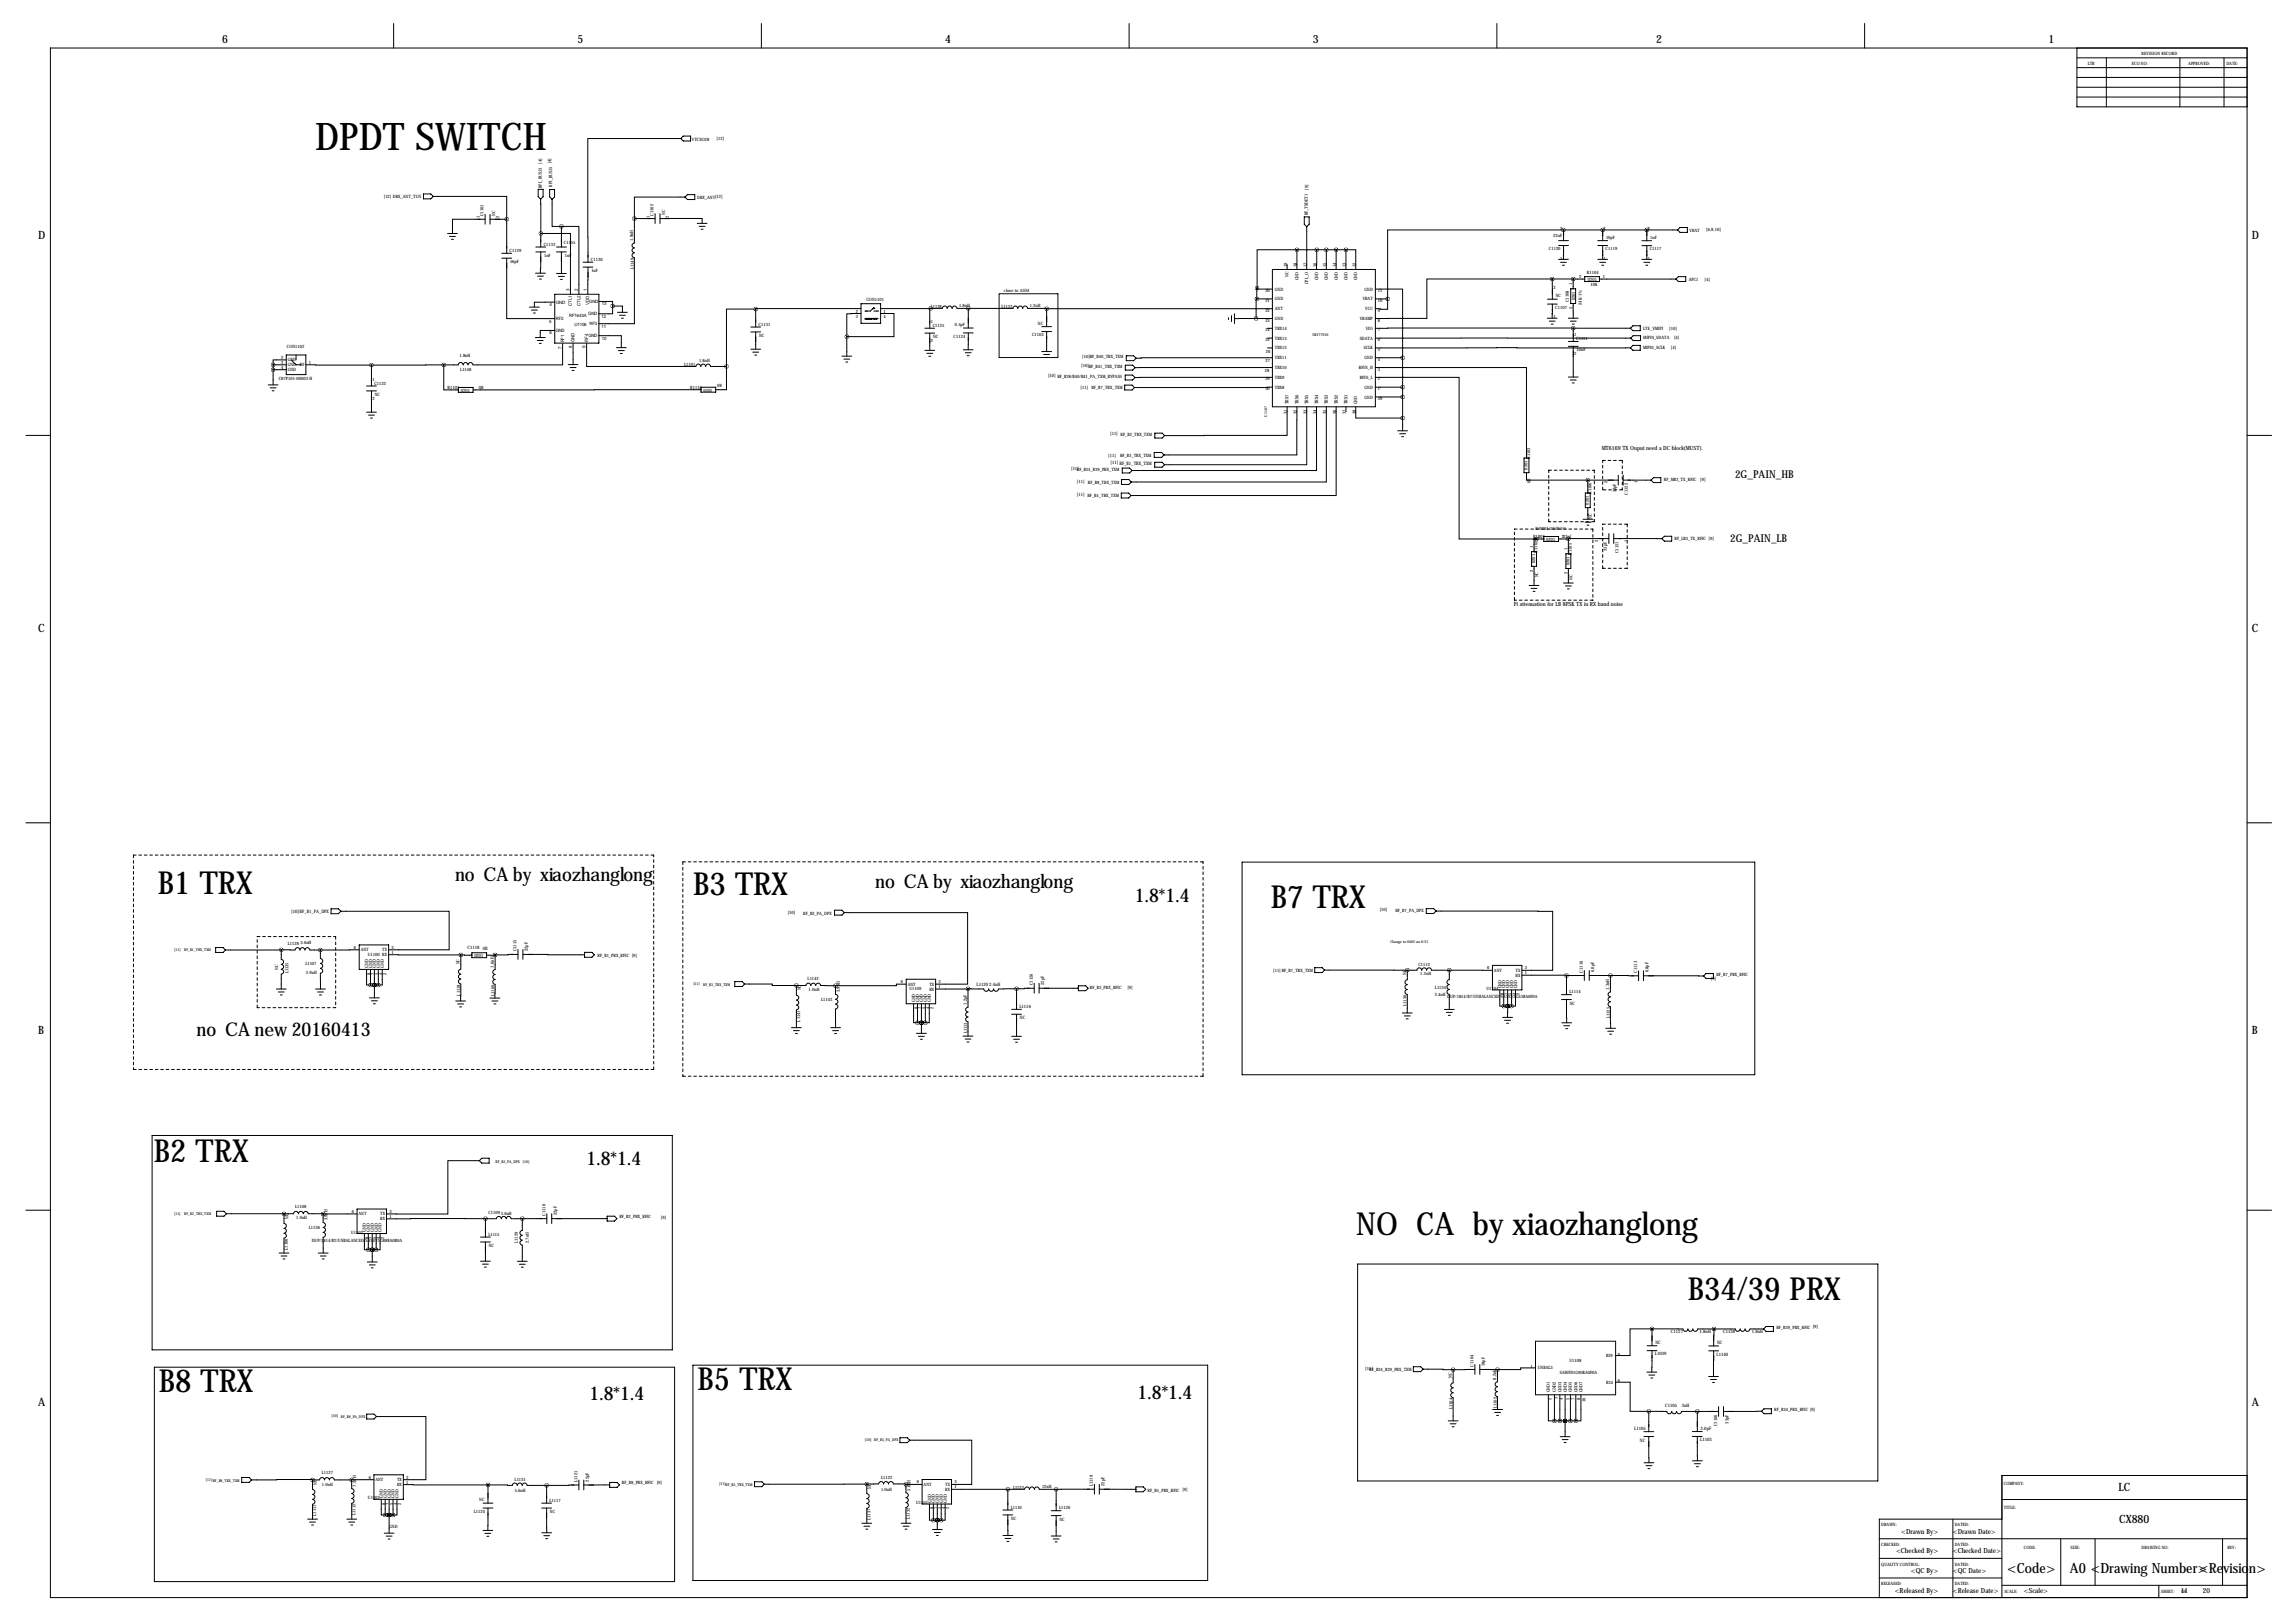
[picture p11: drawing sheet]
<svg xmlns="http://www.w3.org/2000/svg" width="1189mm" height="841mm" viewBox="0 0 1189 841" stroke-linecap="round" stroke-linejoin="round" font-family="sans-serif">
<defs><g id="words">
<text font-size="19.7" x="163" y="78">DPDT SWITCH</text>
<g font-size="16.5">
<text x="82" y="463">B1 TRX</text>
<text x="359" y="464">B3 TRX</text>
<text x="658" y="471">B7 TRX</text>
<text x="80" y="602">B2 TRX</text>
<text x="703" y="640">NO CA by xiaozhanglong</text>
<text x="874" y="673">B34/39 PRX</text>
<text x="361" y="720">B5 TRX</text>
<text x="82" y="721">B8 TRX</text>
</g>
<g font-size="9.9">
<text x="236" y="456">no CA by xiaozhanglong</text>
<text x="453" y="460">no CA by xiaozhanglong</text>
<text x="588" y="467">1.8*1.4</text>
<text x="102" y="536">no CA new 20160413</text>
<text x="304" y="604">1.8*1.4</text>
<text x="305" y="725">1.8*1.4</text>
<text x="589" y="725">1.8*1.4</text>
</g>
<g font-size="7.3">
<text x="1040" y="815">&lt;Code&gt;</text>
<text x="1072" y="815">A0 &lt;Drawing Number&gt;</text>
<text x="1139" y="815">&lt;Revision&gt;</text>
</g>
<g font-size="5.9">
<text x="115" y="22">6</text>
<text x="299" y="22">5</text>
<text x="490" y="22">4</text>
<text x="680" y="22">3</text>
<text x="858" y="22">2</text>
<text x="1061" y="22">1</text>
<text x="20" y="124">D</text>
<text x="1167" y="124">D</text>
<text x="20" y="327">C</text>
<text x="1167" y="327">C</text>
<text x="20" y="535">B</text>
<text x="1167" y="535">B</text>
<text x="20" y="728">A</text>
<text x="1167" y="728">A</text>
<text x="1097" y="772">LC</text>
<text x="1098" y="789">CX880</text>
</g>
<g font-size="5.6">
<text x="899" y="247">2G_PAIN_HB</text>
<text x="896" y="281">2G_PAIN_LB</text>
</g>
<g font-size="3.6">
<text x="985" y="794">&lt;Drawn By&gt;</text>
<text x="1012" y="794">&lt;Drawn Date&gt;</text>
<text x="982" y="805">&lt;Checked By&gt;</text>
<text x="1012" y="805">&lt;Checked Date&gt;</text>
<text x="990" y="815">&lt;QC By&gt;</text>
<text x="1012" y="815">&lt;QC Date&gt;</text>
<text x="982" y="825">&lt;Released By&gt;</text>
<text x="1012" y="825">&lt;Release Date&gt;</text>
<text x="1048" y="825">&lt;Scale&gt;</text>
<text x="1130" y="825">11</text>
<text x="1141" y="825">20</text>
</g>
<g font-size="3">
<text x="830" y="233">MT6169 TX Ouput need a DC block(MUST).</text>
<text x="784" y="314">Pi attenuation for LB 8PSK TX in RX band noise</text>
</g>
<g font-size="2.4">
<text x="575" y="240">[11] RF_B1_TRX_TXM</text>
<text x="151" y="473">[10]RF_B1_PA_DPX</text>
<text x="242" y="492">C1118</text>
<text x="250" y="492">0R</text>
<text x="506" y="511">L11202.4nH</text>
<text x="528" y="522">L1116</text>
<text x="528" y="528">NC</text>
<text x="866" y="690">C1127</text>
<text x="880" y="691">1.8nH</text>
<text x="893" y="690">C1128</text>
<text x="908" y="691">1.8nH</text>
<text x="858" y="696">NC</text>
<text x="889" y="696">NC</text>
<text x="857" y="702">L1039</text>
<text x="889" y="702">L1140</text>
<text x="863" y="729">C1105</text>
<text x="871" y="729">3nH</text>
<text x="847" y="741">L1105</text>
<text x="881" y="740">3.0pF</text>
<text x="850" y="747">NC</text>
<text x="881" y="746">L1103</text>
</g>
<g font-size="2.3">
<text x="1109" y="29">REVISION RECORD</text>
<text x="1081" y="34">LTR</text>
<text x="1104" y="34">ECO NO:</text>
<text x="1134" y="34">APPROVED:</text>
<text x="1153" y="34">DATE:</text>
<text x="358" y="73">VTCXO28</text>
<text x="371" y="73">[12]</text>
<text x="281" y="85" transform="rotate(-90 281 85)">[4]</text>
<text x="281" y="97" transform="rotate(-90 281 97)">BPI_BUS13</text>
<text x="286" y="97" transform="rotate(-90 286 97)">BPI_BUS15 [4]</text>
<text x="678" y="98" transform="rotate(-90 678 98)">[9]</text>
<text x="199" y="103">[12] DRX_ANT_TUN</text>
<text x="361" y="103">DRX_ANT[12]</text>
<text x="249" y="113" transform="rotate(-90 249 113)">1</text>
<text x="251" y="112" transform="rotate(-90 251 112)">C1101</text>
<text x="256" y="112" transform="rotate(-90 256 112)">NC</text>
<text x="259" y="113" transform="rotate(-90 259 113)">2</text>
<text x="337" y="113" transform="rotate(-90 337 113)">1</text>
<text x="339" y="112" transform="rotate(-90 339 112)">C1102</text>
<text x="345" y="111" transform="rotate(-90 345 111)">NC</text>
<text x="347" y="113" transform="rotate(-90 347 113)">2</text>
<text x="678" y="112" transform="rotate(-90 678 112)">RF_TXDET1</text>
<text x="808" y="119">2</text>
<text x="831" y="119">2</text>
<text x="854" y="119">2</text>
<text x="884" y="120">[6,8,10]</text>
<text x="328" y="125" transform="rotate(-90 328 125)">1.8nH</text>
<text x="805" y="123">22uF</text>
<text x="832" y="124">10pF</text>
<text x="855" y="124">1nF</text>
<text x="875" y="120">VBAT</text>
<text x="264" y="130">C1129</text>
<text x="282" y="127">C1133</text>
<text x="292" y="126">C1155</text>
<text x="802" y="130">C1120</text>
<text x="832" y="130">C1119</text>
<text x="855" y="130">C1117</text>
<text x="264" y="136">56pF</text>
<text x="282" y="133">1nF</text>
<text x="293" y="133">1nF</text>
<text x="306" y="135">C1130</text>
<text x="808" y="135">1</text>
<text x="831" y="135">1</text>
<text x="854" y="135">1</text>
<text x="306" y="141">1nF</text>
<text x="328" y="139" transform="rotate(-90 328 139)">L1149</text>
<text x="667" y="138" transform="rotate(-90 667 138)">19</text>
<text x="668" y="144" transform="rotate(-90 668 144)">NC</text>
<text x="672" y="138" transform="rotate(-90 672 138)">18</text>
<text x="677" y="138" transform="rotate(-90 677 138)">17</text>
<text x="682" y="138" transform="rotate(-90 682 138)">16</text>
<text x="687" y="138" transform="rotate(-90 687 138)">15</text>
<text x="692" y="138" transform="rotate(-90 692 138)">14</text>
<text x="697" y="138" transform="rotate(-90 697 138)">13</text>
<text x="702" y="138" transform="rotate(-90 702 138)">12</text>
<text x="822" y="142">R1104</text>
<text x="673" y="145" transform="rotate(-90 673 145)">GND</text>
<text x="678" y="147" transform="rotate(-90 678 147)">CPL_O</text>
<text x="683" y="145" transform="rotate(-90 683 145)">GND</text>
<text x="688" y="145" transform="rotate(-90 688 145)">GND</text>
<text x="693" y="145" transform="rotate(-90 693 145)">GND</text>
<text x="698" y="145" transform="rotate(-90 698 145)">GND</text>
<text x="703" y="145" transform="rotate(-90 703 145)">GND</text>
<text x="805" y="149">2</text>
<text x="815" y="148" transform="rotate(-90 815 148)">1</text>
<text x="818" y="144">2</text>
<text x="823" y="146">0201</text>
<text x="824" y="148">10K</text>
<text x="830" y="144">1</text>
<text x="875" y="145">APC1</text>
<text x="883" y="145">[4]</text>
<text x="295" y="151" transform="rotate(-90 295 151)">3</text>
<text x="299" y="151" transform="rotate(-90 299 151)">2</text>
<text x="304" y="151" transform="rotate(-90 304 151)">1</text>
<text x="520" y="151">close to ASM</text>
<text x="655" y="151">20</text>
<text x="660" y="156">GND</text>
<text x="660" y="151">GND</text>
<text x="706" y="156">VBAT</text>
<text x="707" y="151">GND</text>
<text x="714" y="151">11</text>
<text x="806" y="154">NC</text>
<text x="816" y="156" transform="rotate(-90 816 156)">0201</text>
<text x="285" y="159">4</text>
<text x="288" y="157">GND</text>
<text x="296" y="158" transform="rotate(-90 296 158)">CTL1</text>
<text x="301" y="158" transform="rotate(-90 301 158)">CTL2</text>
<text x="305" y="158" transform="rotate(-90 305 158)">VDD</text>
<text x="305" y="157">GND</text>
<text x="312" y="158">13</text>
<text x="443" y="162">2</text>
<text x="449" y="156">CON1101</text>
<text x="458" y="162">1</text>
<text x="482" y="159">L1138</text>
<text x="497" y="159">1.8nH</text>
<text x="519" y="159">L1133</text>
<text x="533" y="159">1.2nH</text>
<text x="655" y="162">22</text>
<text x="655" y="156">21</text>
<text x="660" y="161">ANT</text>
<text x="707" y="161">VCC</text>
<text x="714" y="162">9</text>
<text x="714" y="156">10</text>
<text x="806" y="160">C1107</text>
<text x="813" y="156" transform="rotate(-90 813 156)">C1108</text>
<text x="815" y="160" transform="rotate(-90 815 160)">2</text>
<text x="819" y="158" transform="rotate(-90 819 158)">24K/1%</text>
<text x="285" y="167">5</text>
<text x="288" y="166">RF2</text>
<text x="295" y="164">RF1643A</text>
<text x="305" y="163">GND</text>
<text x="312" y="165">12</text>
<text x="443" y="165">3</text>
<text x="458" y="165">4</text>
<text x="482" y="167">1</text>
<text x="655" y="167">23</text>
<text x="660" y="166">GND</text>
<text x="704" y="166">VRAMP</text>
<text x="714" y="167">8</text>
<text x="805" y="165">1</text>
<text x="285" y="173">6</text>
<text x="288" y="172">GND</text>
<text x="298" y="169">U1106 RF3</text>
<text x="312" y="170">11</text>
<text x="393" y="169">C1131</text>
<text x="483" y="169">C1125</text>
<text x="495" y="169">0.5pF</text>
<text x="538" y="168">NC</text>
<text x="655" y="172">24</text>
<text x="660" y="171">TRX14</text>
<text x="708" y="171">VIO</text>
<text x="714" y="172">7</text>
<text x="851" y="171">LTE_VMIPI</text>
<text x="865" y="171">[10]</text>
<text x="292" y="177" transform="rotate(-90 292 177)">RF1</text>
<text x="298" y="177" transform="rotate(-90 298 177)">GND</text>
<text x="305" y="177" transform="rotate(-90 305 177)">RF4</text>
<text x="305" y="175">GND</text>
<text x="312" y="176">10</text>
<text x="393" y="175">NC</text>
<text x="482" y="177">2</text>
<text x="483" y="175">NC</text>
<text x="494" y="175">C1124</text>
<text x="535" y="174">C1103</text>
<text x="655" y="177">25</text>
<text x="660" y="176">TRX13</text>
<text x="704" y="176">SDATA</text>
<text x="714" y="177">6</text>
<text x="815" y="174">1</text>
<text x="817" y="176">C1111</text>
<text x="851" y="176">MIPI0_SDATA</text>
<text x="867" y="176">[4]</text>
<text x="146" y="186">2</text>
<text x="149" y="180">CON1102</text>
<text x="238" y="185">1.8nH</text>
<text x="291" y="181" transform="rotate(-90 291 181)">7</text>
<text x="296" y="180" transform="rotate(-90 296 180)">8</text>
<text x="303" y="180" transform="rotate(-90 303 180)">9</text>
<text x="561" y="185">[10]RF_B40_TRX_TXM</text>
<text x="656" y="183">26</text>
<text x="660" y="181">TRX12</text>
<text x="706" y="181">SCLK</text>
<text x="714" y="182">5</text>
<text x="815" y="184">2</text>
<text x="817" y="182">10nF</text>
<text x="851" y="181">MIPI0_SCLK</text>
<text x="866" y="181">[4]</text>
<text x="146" y="188">3</text>
<text x="146" y="191">4</text>
<text x="149" y="187">GND</text>
<text x="149" y="190">GND</text>
<text x="155" y="190">RF</text>
<text x="160" y="188">1</text>
<text x="354" y="189">L1101</text>
<text x="362" y="187">1.8nH</text>
<text x="560" y="190">[10]RF_B41_TRX_TXM</text>
<text x="656" y="188">27</text>
<text x="660" y="191">TRX10</text>
<text x="660" y="186">TRX11</text>
<text x="704" y="191">RFIN_H</text>
<text x="707" y="186">GND</text>
<text x="714" y="192">3</text>
<text x="714" y="187">4</text>
<text x="144" y="197">C87P101-00003-H</text>
<text x="149" y="192">GND</text>
<text x="193" y="197">1</text>
<text x="238" y="192">L1148</text>
<text x="543" y="195">[10] RF_B38/B40/B41_PA_TXM_BYPASS</text>
<text x="655" y="193">28</text>
<text x="655" y="197">29</text>
<text x="660" y="196">TRX9</text>
<text x="704" y="196">RFIN_L</text>
<text x="714" y="197">2</text>
<text x="194" y="199">C1132</text>
<text x="232" y="202">R1101</text>
<text x="239" y="203">0201</text>
<text x="248" y="201">0R</text>
<text x="358" y="202">R1115</text>
<text x="364" y="203">0201</text>
<text x="372" y="200">0R</text>
<text x="560" y="201">[11]</text>
<text x="565" y="202">RF_B7_TRX_TXM</text>
<text x="655" y="202">30</text>
<text x="660" y="201">TRX8</text>
<text x="707" y="201">GND</text>
<text x="714" y="202">1</text>
<text x="193" y="207">2</text>
<text x="194" y="205">NC</text>
<text x="668" y="209" transform="rotate(-90 668 209)">TRX7</text>
<text x="673" y="209" transform="rotate(-90 673 209)">TRX6</text>
<text x="678" y="209" transform="rotate(-90 678 209)">TRX5</text>
<text x="683" y="209" transform="rotate(-90 683 209)">TRX4</text>
<text x="688" y="209" transform="rotate(-90 688 209)">TRX3</text>
<text x="693" y="209" transform="rotate(-90 693 209)">TRX2</text>
<text x="698" y="209" transform="rotate(-90 698 209)">TRX1</text>
<text x="703" y="209" transform="rotate(-90 703 209)">GND</text>
<text x="707" y="206">GND</text>
<text x="714" y="207">39</text>
<text x="667" y="214" transform="rotate(-90 667 214)">31</text>
<text x="672" y="214" transform="rotate(-90 672 214)">32</text>
<text x="677" y="214" transform="rotate(-90 677 214)">33</text>
<text x="682" y="214" transform="rotate(-90 682 214)">34</text>
<text x="687" y="214" transform="rotate(-90 687 214)">35</text>
<text x="692" y="214" transform="rotate(-90 692 214)">36</text>
<text x="697" y="214" transform="rotate(-90 697 214)">37</text>
<text x="702" y="214" transform="rotate(-90 702 214)">38</text>
<text x="575" y="225">[11] RF_B2_TRX_TXM</text>
<text x="574" y="237">[11]</text>
<text x="580" y="237">RF_B3_TRX_TXM</text>
<text x="793" y="238" transform="rotate(-90 793 238)">R1103</text>
<text x="555" y="244">[11]RF_B34_B39_PRX_TXM</text>
<text x="791" y="243" transform="rotate(-90 791 243)">0201</text>
<text x="558" y="250">[11]</text>
<text x="564" y="250">RF_B8_TRX_TXM</text>
<text x="793" y="250" transform="rotate(-90 793 250)">0R</text>
<text x="833" y="250" transform="rotate(-90 833 250)">2</text>
<text x="848" y="250" transform="rotate(-90 848 250)">1</text>
<text x="862" y="249">RF_MB3_TX_RFIC</text>
<text x="881" y="249">[9]</text>
<text x="558" y="257">[11] RF_B5_TRX_TXM</text>
<text x="824" y="256" transform="rotate(-90 824 256)">R1106</text>
<text x="837" y="255" transform="rotate(-90 837 255)">33pF</text>
<text x="843" y="256" transform="rotate(-90 843 256)">C1122</text>
<text x="823" y="261" transform="rotate(-90 823 261)">0201</text>
<text x="825" y="269" transform="rotate(-90 825 269)">NC</text>
<text x="795" y="275">R/0201/10/R/5%</text>
<text x="794" y="279">R1107</text>
<text x="801" y="280">0201</text>
<text x="809" y="279">233pf</text>
<text x="828" y="281" transform="rotate(-90 828 281)">2</text>
<text x="843" y="281" transform="rotate(-90 843 281)">1</text>
<text x="868" y="280">RF_LB3_TX_RFIC [9]</text>
<text x="794" y="284" transform="rotate(-90 794 284)">1</text>
<text x="797" y="286" transform="rotate(-90 797 286)">R1102</text>
<text x="812" y="285" transform="rotate(-90 812 285)">1</text>
<text x="814" y="287" transform="rotate(-90 814 287)">R1105</text>
<text x="832" y="285" transform="rotate(-90 832 285)">33pF</text>
<text x="838" y="287" transform="rotate(-90 838 287)">C1121</text>
<text x="795" y="292" transform="rotate(-90 795 292)">0201</text>
<text x="813" y="293" transform="rotate(-90 813 293)">0201</text>
<text x="794" y="296" transform="rotate(-90 794 296)">2</text>
<text x="797" y="299" transform="rotate(-90 797 299)">NC</text>
<text x="812" y="297" transform="rotate(-90 812 297)">2</text>
<text x="815" y="300" transform="rotate(-90 815 300)">NC</text>
<text x="408" y="473">[10]</text>
<text x="416" y="474">RF_B3_PA_DPX</text>
<text x="715" y="472">[10]</text>
<text x="723" y="472">RF_B7_PA_DPX</text>
<text x="149" y="489">L1128</text>
<text x="156" y="489">3.6nH</text>
<text x="183" y="491">6</text>
<text x="203" y="491">3</text>
<text x="187" y="493">ANT</text>
<text x="191" y="495">U1100 RX</text>
<text x="198" y="493">TX</text>
<text x="203" y="494">1</text>
<text x="246" y="496">0201</text>
<text x="268" y="493" transform="rotate(-90 268 493)">C1115</text>
<text x="273" y="493" transform="rotate(-90 273 493)">22pF</text>
<text x="310" y="496">RF_B1_PRX_RFIC [9]</text>
<text x="144" y="502" transform="rotate(-90 144 502)">NC</text>
<text x="158" y="500">L1107</text>
<text x="191" y="501" transform="rotate(-90 191 501)">GND</text>
<text x="193" y="501" transform="rotate(-90 193 501)">GND</text>
<text x="195" y="501" transform="rotate(-90 195 501)">GND</text>
<text x="197" y="501" transform="rotate(-90 197 501)">GND</text>
<text x="199" y="501" transform="rotate(-90 199 501)">GND</text>
<text x="238" y="500" transform="rotate(-90 238 500)">NC</text>
<text x="256" y="501" transform="rotate(-90 256 501)">1.6nH</text>
<text x="660" y="503">[11] RF_B7_TRX_TXM</text>
<text x="735" y="500">C1112</text>
<text x="770" y="502">6</text>
<text x="774" y="503">ANT</text>
<text x="785" y="503">TX</text>
<text x="790" y="502">3</text>
<text x="820" y="504" transform="rotate(-90 820 504)">C1116</text>
<text x="826" y="504" transform="rotate(-90 826 504)">6.0pF</text>
<text x="848" y="504" transform="rotate(-90 848 504)">C1113</text>
<text x="854" y="504" transform="rotate(-90 854 504)">6.8pF</text>
<text x="149" y="504" transform="rotate(-90 149 504)">L1135</text>
<text x="158" y="504">3.9nH</text>
<text x="192" y="505" transform="rotate(-90 192 505)">8</text>
<text x="194" y="505" transform="rotate(-90 194 505)">7</text>
<text x="196" y="505" transform="rotate(-90 196 505)">5</text>
<text x="198" y="505" transform="rotate(-90 198 505)">4</text>
<text x="200" y="505" transform="rotate(-90 200 505)">2</text>
<text x="418" y="507">L1142</text>
<text x="467" y="509">6</text>
<text x="486" y="509">3</text>
<text x="728" y="505" transform="rotate(-90 728 505)">NC</text>
<text x="736" y="505">1.2nH</text>
<text x="785" y="506">RX</text>
<text x="790" y="505">1</text>
<text x="886" y="508">[9]</text>
<text x="889" y="506">RF_B7_PRX_RFIC</text>
<text x="238" y="516" transform="rotate(-90 238 516)">L1118</text>
<text x="256" y="516" transform="rotate(-90 256 516)">L1109</text>
<text x="415" y="513" transform="rotate(-90 415 513)">NC</text>
<text x="419" y="513">1.0nH</text>
<text x="435" y="514" transform="rotate(-90 435 514)">3.9nH</text>
<text x="470" y="511">ANT</text>
<text x="471" y="513">U1109</text>
<text x="481" y="511">TX</text>
<text x="481" y="513">RX</text>
<text x="486" y="512">1</text>
<text x="535" y="510" transform="rotate(-90 535 510)">C1126</text>
<text x="541" y="510" transform="rotate(-90 541 510)">22pF</text>
<text x="565" y="512">RF_B3_PRX_RFIC</text>
<text x="584" y="512">[9]</text>
<text x="743" y="512">L1134</text>
<text x="770" y="513">U1104</text>
<text x="778" y="512" transform="rotate(-90 778 512)">GND</text>
<text x="779" y="515" transform="rotate(-90 779 515)">8</text>
<text x="780" y="512" transform="rotate(-90 780 512)">GND</text>
<text x="781" y="515" transform="rotate(-90 781 515)">7</text>
<text x="782" y="512" transform="rotate(-90 782 512)">GND</text>
<text x="783" y="515" transform="rotate(-90 783 515)">5</text>
<text x="784" y="512" transform="rotate(-90 784 512)">GND</text>
<text x="785" y="515" transform="rotate(-90 785 515)">4</text>
<text x="786" y="512" transform="rotate(-90 786 512)">GND</text>
<text x="787" y="515" transform="rotate(-90 787 515)">2</text>
<text x="813" y="514">L1114</text>
<text x="834" y="513" transform="rotate(-90 834 513)">1.3nH</text>
<text x="425" y="519">L1143</text>
<text x="474" y="519" transform="rotate(-90 474 519)">GND</text>
<text x="476" y="519" transform="rotate(-90 476 519)">GND</text>
<text x="478" y="519" transform="rotate(-90 478 519)">GND</text>
<text x="480" y="519" transform="rotate(-90 480 519)">GND</text>
<text x="482" y="519" transform="rotate(-90 482 519)">GND</text>
<text x="501" y="520" transform="rotate(-90 501 520)">1.2pF</text>
<text x="729" y="521" transform="rotate(-90 729 521)">L1130</text>
<text x="743" y="516">2.4nH</text>
<text x="750" y="517">DUP/1814/B7/UNBALANCED/SAYEY2G53BA0F0A</text>
<text x="813" y="520">NC</text>
<text x="475" y="523" transform="rotate(-90 475 523)">8</text>
<text x="477" y="523" transform="rotate(-90 477 523)">7</text>
<text x="479" y="523" transform="rotate(-90 479 523)">5</text>
<text x="481" y="523" transform="rotate(-90 481 523)">4</text>
<text x="484" y="523" transform="rotate(-90 484 523)">2</text>
<text x="834" y="527" transform="rotate(-90 834 527)">L1125</text>
<text x="415" y="529" transform="rotate(-90 415 529)">L1141</text>
<text x="501" y="535" transform="rotate(-90 501 535)">L1113</text>
<text x="153" y="626">L1108</text>
<text x="182" y="628">6</text>
<text x="186" y="630">ANT</text>
<text x="197" y="630">TX</text>
<text x="202" y="628">3</text>
<text x="253" y="629">C11093.6nH</text>
<text x="282" y="630" transform="rotate(-90 282 630)">C1110</text>
<text x="288" y="629" transform="rotate(-90 288 629)">22pF</text>
<text x="149" y="631" transform="rotate(-90 149 631)">NC</text>
<text x="153" y="631">1.0nH</text>
<text x="170" y="632" transform="rotate(-90 170 632)">3.9nH</text>
<text x="197" y="632">RX</text>
<text x="202" y="631">1</text>
<text x="321" y="631">RF_B2_PRX_RFIC</text>
<text x="342" y="631">[9]</text>
<text x="160" y="637">L1136</text>
<text x="182" y="639">U1102</text>
<text x="190" y="638" transform="rotate(-90 190 638)">GND</text>
<text x="191" y="642" transform="rotate(-90 191 642)">8</text>
<text x="192" y="638" transform="rotate(-90 192 638)">GND</text>
<text x="193" y="642" transform="rotate(-90 193 642)">7</text>
<text x="194" y="638" transform="rotate(-90 194 638)">GND</text>
<text x="195" y="642" transform="rotate(-90 195 642)">5</text>
<text x="196" y="638" transform="rotate(-90 196 638)">GND</text>
<text x="197" y="642" transform="rotate(-90 197 642)">4</text>
<text x="198" y="638" transform="rotate(-90 198 638)">GND</text>
<text x="199" y="642" transform="rotate(-90 199 642)">2</text>
<text x="253" y="640">L1115</text>
<text x="149" y="647" transform="rotate(-90 149 647)">L1106</text>
<text x="162" y="643">DUP/1814/B2/UNBALANCED/SAYEY1G88BA0B0A</text>
<text x="253" y="646">NC</text>
<text x="268" y="644" transform="rotate(-90 268 644)">L1129</text>
<text x="274" y="644" transform="rotate(-90 274 644)">2.7nH</text>
<text x="920" y="688">RF_B39_PRX_RFIC [9]</text>
<text x="763" y="708" transform="rotate(-90 763 708)">C1104</text>
<text x="769" y="708" transform="rotate(-90 769 708)">18pF</text>
<text x="813" y="706">U1108</text>
<text x="832" y="703">B39</text>
<text x="838" y="702">9</text>
<text x="707" y="710">[11]</text>
<text x="709" y="710">RF_B34_B39_PRX_TXM</text>
<text x="752" y="714" transform="rotate(-90 752 714)">NC</text>
<text x="793" y="709">1</text>
<text x="797" y="709">UNBAL3</text>
<text x="808" y="712">SAWFD1G90KA0F0A</text>
<text x="775" y="715" transform="rotate(-90 775 715)">8.2nH</text>
<text x="832" y="717">B34</text>
<text x="838" y="716">6</text>
<text x="803" y="721" transform="rotate(-90 803 721)">GND1</text>
<text x="804" y="725" transform="rotate(-90 804 725)">2</text>
<text x="806" y="721" transform="rotate(-90 806 721)">GND2</text>
<text x="807" y="725" transform="rotate(-90 807 725)">3</text>
<text x="809" y="721" transform="rotate(-90 809 721)">GND3</text>
<text x="810" y="725" transform="rotate(-90 810 725)">4</text>
<text x="812" y="721" transform="rotate(-90 812 721)">GND4</text>
<text x="813" y="725" transform="rotate(-90 813 725)">5</text>
<text x="814" y="721" transform="rotate(-90 814 721)">GND5</text>
<text x="816" y="725" transform="rotate(-90 816 725)">7</text>
<text x="817" y="721" transform="rotate(-90 817 721)">GND6</text>
<text x="819" y="725" transform="rotate(-90 819 725)">8</text>
<text x="820" y="721" transform="rotate(-90 820 721)">GND7</text>
<text x="752" y="730" transform="rotate(-90 752 730)">L1104</text>
<text x="775" y="729" transform="rotate(-90 775 729)">L1102</text>
<text x="821" y="726" transform="rotate(-90 821 726)">10</text>
<text x="919" y="731">RF_B34_PRX_RFIC [9]</text>
<text x="895" y="737" transform="rotate(-90 895 737)">33pF</text>
<text x="890" y="739" transform="rotate(-90 890 739)">C1106</text>
<text x="167" y="763">L1127</text>
<text x="191" y="766">6</text>
<text x="194" y="767">ANT</text>
<text x="206" y="767">TX</text>
<text x="210" y="766">3</text>
<text x="267" y="767">L1131</text>
<text x="299" y="768" transform="rotate(-90 299 768)">L1121</text>
<text x="305" y="767" transform="rotate(-90 305 767)">22pF</text>
<text x="456" y="766">L1122</text>
<text x="164" y="769" transform="rotate(-90 164 769)">NC</text>
<text x="167" y="770">1.0nH</text>
<text x="184" y="770" transform="rotate(-90 184 770)">7.5nH</text>
<text x="206" y="770">RX</text>
<text x="210" y="768">1</text>
<text x="267" y="773">5.6nH</text>
<text x="322" y="769">RF_B8_PRX_RFIC [9]</text>
<text x="451" y="771" transform="rotate(-90 451 771)">NC</text>
<text x="456" y="772">1.0nH</text>
<text x="472" y="772" transform="rotate(-90 472 772)">5.6nH</text>
<text x="475" y="768">6</text>
<text x="478" y="770">ANT</text>
<text x="490" y="770">TX</text>
<text x="490" y="772">RX</text>
<text x="494" y="768">3</text>
<text x="494" y="771">1</text>
<text x="525" y="771">L1123</text>
<text x="540" y="771">12nH</text>
<text x="566" y="770" transform="rotate(-90 566 770)">L1119</text>
<text x="572" y="770" transform="rotate(-90 572 770)">22pF</text>
<text x="595" y="773">RF_B5_PRX_RFIC [9]</text>
<text x="1038" y="769">COMPANY:</text>
<text x="191" y="777">U1103</text>
<text x="198" y="776" transform="rotate(-90 198 776)">GND</text>
<text x="200" y="779" transform="rotate(-90 200 779)">8</text>
<text x="200" y="776" transform="rotate(-90 200 776)">GND</text>
<text x="202" y="779" transform="rotate(-90 202 779)">7</text>
<text x="202" y="776" transform="rotate(-90 202 776)">GND</text>
<text x="204" y="779" transform="rotate(-90 204 779)">5</text>
<text x="204" y="776" transform="rotate(-90 204 776)">GND</text>
<text x="206" y="779" transform="rotate(-90 206 779)">4</text>
<text x="206" y="776" transform="rotate(-90 206 776)">GND</text>
<text x="208" y="779" transform="rotate(-90 208 779)">2</text>
<text x="248" y="778">NC</text>
<text x="285" y="778">L1117</text>
<text x="475" y="779">U1101</text>
<text x="482" y="778" transform="rotate(-90 482 778)">GND</text>
<text x="484" y="778" transform="rotate(-90 484 778)">GND</text>
<text x="486" y="778" transform="rotate(-90 486 778)">GND</text>
<text x="488" y="778" transform="rotate(-90 488 778)">GND</text>
<text x="490" y="778" transform="rotate(-90 490 778)">GND</text>
<text x="164" y="785" transform="rotate(-90 164 785)">L1111</text>
<text x="184" y="785" transform="rotate(-90 184 785)">L1112</text>
<text x="245" y="784">L1124</text>
<text x="285" y="784">NC</text>
<text x="484" y="782" transform="rotate(-90 484 782)">8</text>
<text x="486" y="782" transform="rotate(-90 486 782)">7</text>
<text x="488" y="782" transform="rotate(-90 488 782)">5</text>
<text x="490" y="782" transform="rotate(-90 490 782)">4</text>
<text x="492" y="782" transform="rotate(-90 492 782)">2</text>
<text x="524" y="781">L1110</text>
<text x="549" y="782">L1126</text>
<text x="1038" y="782">TITLE:</text>
<text x="202" y="792">GND</text>
<text x="451" y="787" transform="rotate(-90 451 787)">L1137</text>
<text x="471" y="787" transform="rotate(-90 471 787)">L1132</text>
<text x="524" y="787">NC</text>
<text x="549" y="788">NC</text>
<text x="975" y="791">DRAWN:</text>
<text x="1013" y="791">DATED:</text>
<text x="975" y="801">CHECKED:</text>
<text x="1013" y="801">DATED:</text>
<text x="1048" y="802">CODE:</text>
<text x="1073" y="802">SIZE:</text>
<text x="1109" y="802">DRAWING NO:</text>
<text x="1154" y="802">REV:</text>
<text x="975" y="811">QUALITY CONTROL:</text>
<text x="1013" y="811">DATED:</text>
<text x="975" y="821">RELEASED:</text>
<text x="1013" y="821">DATED:</text>
<text x="1038" y="825">SCALE:</text>
<text x="1120" y="825">SHEET:</text>
<text x="1130" y="825">OF</text>
</g>
<g font-size="2">
<text x="680" y="174">SKY77916</text>
<text x="656" y="216" transform="rotate(-90 656 216)">U1107</text>
<text x="720" y="489">Change to 0402 on 6/21</text>
<text x="90" y="493">[11]</text>
<text x="95" y="493">RF_B1_TRX_TXM</text>
<text x="359" y="510">[11]</text>
<text x="364" y="510">RF_B3_TRX_TXM</text>
<text x="257" y="602">RF_B2_PA_DPX [10]</text>
<text x="90" y="629">[11]</text>
<text x="95" y="629">RF_B2_TRX_TXM</text>
<text x="172" y="734">[10]</text>
<text x="177" y="734">RF_B8_PA_DPX</text>
<text x="448" y="746">[10]</text>
<text x="453" y="747">RF_B5_PA_DPX</text>
<text x="107" y="767">[11]RF_B8_TRX_TXM</text>
<text x="373" y="769">[11]RF_B5_TRX_TXM</text>
</g>
</g></defs>
<g fill="none" stroke="#000" stroke-width=".52">
<path d="M204 12v13M394 12v13M585 12v13M775 12v13M966 12v13M26 25h1138v803h-1138zM1076 25v30h88M1076 30h88M1076 35h88M1091 30v25M1129 30v25M1152 30v25"/>
<path d="M1076 40h88M1076 45h88M1076 50h88M353 72h-49l1 64M354 70h4v3h-4l-1-1zM279 98h2v4l-1 1-1-1zM285 98h2v4l-1 1-1-1zM219 100h4l1 2-1 1h-4zM224 102h38v12M251 114h-17v7M251 111v5M254 114h8"/>
<path d="M254 111v5M262 114v17M280 103v18M286 103v14h5M291 117h9v35M291 117v11M329 113v13a1.3 1.3 0 0 0-2 1 1.3 1.3 0 0 0 2 1 1.4 1.4 0 0 0-2 2 1.3 1.3 0 0 0 2 1 1.3 1.3 0 0 0-2 1 1.3 1.3 0 0 0 2 1v35h-19M329 113h10M339 111v5M342 113h22v3M342 111v5M355 102h-26v11"/>
<path d="M356 101h4v2h-4l-1-1zM361 116h5M362 117h3M363 119h1M676 112h2v4l-1 1-1-1zM677 117v23M810 119h-91v36M810 119v6M810 119h59M830 119v6M853 119v6M870 118h4v2h-4l-1-1z"/>
<path d="M232 121h5M233 122h3M234 124h1M260 131h5M260 134h5M262 134v31h25M278 128h5M278 130h5M280 130v12M280 121h16v31M280 121v7M288 128h5"/>
<path d="M288 130h5M291 130v12M302 136h5M302 138h5M305 138l-1 14M659 140h53v71h-53zM667 137v3M672 129h-21v20M672 129v11M672 129h25M682 129v11M687 129v11"/>
<path d="M692 129v11M697 129h5v11M697 129v11M807 134h5M807 127h5M807 125h5M808 136h3M809 137h1M810 132h.1M810 127v7M828 127h5M828 125h5"/>
<path d="M828 134h5M829 136h3M830 137h1M830 127v7M851 127h5M851 125h5M851 134h5M852 136h3M853 137h1M853 127v7M274 159h5M277 142h5"/>
<path d="M278 143h3M279 145h1M287 156l-10 1v2M287 152h23v26h-23zM288 142h5M289 143h3M290 145h1M310 156h7v3M317 159v4h-7M317 159h5v3M446 160h-55M446 157h10v10h-10z"/>
<path d="M453 160h.1M453 160h-1M453 160v-1l-2 2h-3M482 160h6a1.3 1.3 0 0 1 1-1 1.3 1.3 0 0 1 2 1 1.3 1.3 0 0 1 1-1 1.3 1.3 0 0 1 1 1 1.3 1.3 0 0 1 1-1 1.3 1.3 0 0 1 2 1h29a1.3 1.3 0 0 1 1-1 1.3 1.3 0 0 1 1 1 1.3 1.3 0 0 1 2-1 1.3 1.3 0 0 1 1 1 1.3 1.3 0 0 1 1-1 1.3 1.3 0 0 1 1 1h10M482 160h-26M482 160v10M502 160v10M542 160h117M542 160v9M651 155v10M651 155h8M651 149v1h8"/>
<path d="M651 149v6M712 150h15v35M712 155h7M719 155v5h-7M802 158h5M802 155h5M804 145h-65v20h-27M804 145h11M804 145v10M804 158v7M814 150h2v7h-2zM815 157v8"/>
<path d="M815 145h6M815 145v5M821 143h8v3h-8zM829 145h39M868 145l1-2h4v3h-4zM275 161h3M276 162h1M277 175h5M278 176h3M279 178h1M287 171h-7v4M291 178v11h-46a1.3 1.3 0 0 0-1-1 1.3 1.3 0 0 0-2 1 1.3 1.3 0 0 0-1-1 1.3 1.3 0 0 0-1 1 1.3 1.3 0 0 0-1-1 1.3 1.3 0 0 0-2 1h-7"/>
<path d="M297 178v11M304 178v12h56a1.3 1.3 0 0 1 2-1 1.3 1.3 0 0 1 1 1 1.3 1.3 0 0 1 1-1 1.3 1.3 0 0 1 2 1 1.3 1.3 0 0 1 1-1 1.3 1.3 0 0 1 1 1h8M310 174h12v6M320 162h5M321 163h3M322 165h1M389 169h5M389 172h5M391 160h-15v30M391 160v9M391 172v9M439 174v10"/>
<path d="M446 162l-7 1v11M448 165h7M449 165h-1M449 165h.1M450 165h-1M451 165h-1M451 165h.1M452 165h-1M453 161h2M453 165h-1M454 165h-1M454 165h.1"/>
<path d="M455 165h-1M456 162h7v12h-24M479 170h5M479 173h5M482 173v8M499 170h5M499 172h5M502 172v9M540 172h5M540 169h5M542 172v10M636 165v1"/>
<path d="M638 164v3M639 162v6M651 165h-12M651 165h8M657 170h2M657 175h2M712 175h133M802 165h5M803 166h3M804 168h1M812 177h6M812 179h6"/>
<path d="M812 165h6M813 166h4M814 168h1M815 170h-103M815 170h30M815 170v7M815 179v16M845 175l1-1h4v2h-4zM846 169h4v2h-4l-1-1zM846 179h4v2h-4l-1-1zM139 199h5M141 189h7"/>
<path d="M141 191h7M141 189v10M148 186h-7v3M148 184h10v10h-10zM151 186l2 3h3M153 184v2M158 189h34M190 200h5M192 189v11M230 189h-38M230 189v13h7M294 189h5"/>
<path d="M295 190h3M296 192h1M319 180h5M320 182h3M321 183h1M376 190v12h-5M389 181h5M390 182h3M391 184h1M436 184h5M437 186h3M438 188h1"/>
<path d="M479 181h5M480 183h3M481 185h1M499 181h5M500 183h3M501 184h1M540 182h5M541 184h3M542 185h1M583 199h3l2 2-2 1h-3zM583 194h4l1 2-1 1h-4zM583 189h4l1 1-1 2h-4z"/>
<path d="M583 184h4l2 2-2 1h-4zM657 180h2M659 185l-70 1M659 190h-71M659 195l-71 1M712 190h79v47M712 195h44v84h40M712 185h15M727 185v38M812 195h6M813 197h4M814 198h1"/>
<path d="M845 180h-133M140 201h3M141 202h1M190 202h5M190 213h5M191 215h3M192 217h1M192 202v11M237 201h8v2h-8zM363 202h-118M363 201h8v2h-8zM659 201h-71"/>
<path d="M667 211v15h-64M672 211v25h-69M677 211v30h-74M682 211v33h-96M687 211v39h-101M692 211v46h-106M697 211v2M702 211v6h25M712 206h15M712 201h15M13 226h13M598 234h4l1 2-1 1h-4z"/>
<path d="M598 239h4l1 2-1 1h-4zM598 224h4l1 2-1 1h-4zM724 223h5M725 225h3M726 226h1M789 237h3v8h-3zM1164 226h13M581 255h4l1 2-1 1h-4zM581 248h4l1 2-1 1h-4zM581 242h4l1 2-1 1h-4zM791 245v4h32M821 255h3v8h-3z"/>
<path d="M823 249h15M823 249v6M838 246v5M841 249h14M841 246v5M857 247h3v3h-3l-2-1zM796 279h-1v7M796 279h.1M796 279h4M800 278h7v2h-7zM812 279v8M812 279h-5"/>
<path d="M820 269h5M821 270h3M822 272h1M823 263v6M823 266v1M833 279h-21M833 276v6M836 279h25M836 276v6M861 279l1-1h4v2h-4zM793 286h3v7h-3zM795 293v10"/>
<path d="M811 287h3v7h-3zM812 294v8M792 303h5M793 305h3M794 306h1M810 302h5M811 304h3M812 305h1M13 426h13M1164 426h13M643 447h266v110h-266zM172 471h3l2 1-2 1h-3z"/>
<path d="M177 472h56v20h-32M432 471h4l1 2-1 1h-4zM437 473h64v37h-16M739 471h4l1 1-1 1h-4zM744 472h60v31h-16M112 491h4l1 1-1 1h-4zM146 499a1.3 1.3 0 0 1 1 2 1.3 1.3 0 0 1-1 1M146 497a1.3 1.3 0 0 1 1 1 1.3 1.3 0 0 1-1 1M146 492h7a1.3 1.3 0 0 1 1-1 1.3 1.3 0 0 1 1 1 1.3 1.3 0 0 1 2-1 1.3 1.3 0 0 1 1 1 1.3 1.3 0 0 1 1-1 1.3 1.3 0 0 1 1 1h6M146 492v5M146 492h-29M166 492v4"/>
<path d="M166 497a1.3 1.3 0 0 1 1 1 1.3 1.3 0 0 1-1 1 1.3 1.3 0 0 1 1 1 1.3 1.3 0 0 1-1 2 1.3 1.3 0 0 1 1 1 1.3 1.3 0 0 1-1 1v8M186 492h-20M186 489h15v13h-15zM201 495h38M239 495v7a1.3 1.3 0 0 0-2 1 1.4 1.4 0 0 0 2 2M239 495h5M244 494h8v2h-8zM256 495v7a1.3 1.3 0 0 0-1 2 1.3 1.3 0 0 0 1 1 1.3 1.3 0 0 0-1 1 1.3 1.3 0 0 0 1 1 1.3 1.3 0 0 0-1 2 1.3 1.3 0 0 0 1 1v7M256 495h-4M268 494l-12 1M268 492v5M271 494l32 1"/>
<path d="M271 492v5M303 493h4l1 2-1 1h-4zM143 512h5M144 514h3M145 515h1M146 502a1.3 1.3 0 0 1 1 1 1.3 1.3 0 0 1-1 2v7M163 512h6M164 514h4M166 515h1M190 502v8h2M191 517h5M192 502v8"/>
<path d="M192 510h4M192 518h3M193 520h1M194 510h.1M194 502v15M196 502v8M198 502v8h-2M236 518h5M239 507a1.3 1.3 0 0 0-2 1 1.4 1.4 0 0 0 2 2M239 505a1.3 1.3 0 0 0-2 1 1.3 1.3 0 0 0 2 1M239 510v8M254 517h5"/>
<path d="M255 518h3M381 508h3l2 2-2 1h-3zM386 510h14h13M413 510h4a1.3 1.3 0 0 1 2-1 1.3 1.3 0 0 1 1 1 1.3 1.3 0 0 1 1-1 1.3 1.3 0 0 1 2 1 1.3 1.3 0 0 1 1-1 1.3 1.3 0 0 1 1 1l8 1M413 510v5M413 516a1.3 1.3 0 0 1 1 1 1.3 1.3 0 0 1-1 1 1.3 1.3 0 0 1 1 1 1.3 1.3 0 0 1-1 2 1.3 1.3 0 0 1 1 1 1.3 1.3 0 0 1-1 1v9M433 511v4a1.3 1.3 0 0 1 1 1 1.3 1.3 0 0 1-1 2 1.3 1.3 0 0 1 1 1 1.3 1.3 0 0 1-1 1 1.3 1.3 0 0 1 1 1 1.3 1.3 0 0 1-1 2v9M469 510h-5v1h-31M469 507h16v13h-16zM473 520v10h2M475 520v10M477 520v15"/>
<path d="M479 520v10M481 520v10h-2M501 512h9a1.3 1.3 0 0 0 1 1 1.3 1.3 0 0 0 1-1 1.3 1.3 0 0 0 1 1 1.3 1.3 0 0 0 2-1 1.3 1.3 0 0 0 1 1 1.3 1.3 0 0 0 1-1h10M501 512v10a1.3 1.3 0 0 0-1 1 1.3 1.3 0 0 0 1 1 1.3 1.3 0 0 0-1 2 1.3 1.3 0 0 0 1 1 1.3 1.3 0 0 0-1 1 1.3 1.3 0 0 0 1 1v8M501 512h-16M527 512v11M536 512h-9M536 509v5M538 512h21M538 509v5M559 511h3l2 1-2 1h-3zM681 501h4l1 1-1 2h-4z"/>
<path d="M686 502l43 1M729 503h5a1.3 1.3 0 0 1 1-2 1.3 1.3 0 0 1 1 2M729 503v4a1.3 1.3 0 0 0-1 2 1.3 1.3 0 0 0 1 1 1.3 1.3 0 0 0-1 1 1.3 1.3 0 0 0 1 2 1.3 1.3 0 0 0-1 1 1.3 1.3 0 0 0 1 1v10M737 503a1.3 1.3 0 0 1 1-2 1.3 1.3 0 0 1 1 2 1.3 1.3 0 0 1 1-2 1.4 1.4 0 0 1 2 2h9M751 513a1.3 1.3 0 0 0-1 1 1.3 1.3 0 0 0 1 1v8M751 503v4a1.3 1.3 0 0 0-1 2 1.3 1.3 0 0 0 1 1 1.3 1.3 0 0 0-1 1 1.3 1.3 0 0 0 1 1M751 503h22M773 500h15v13h-15zM777 513v8h2M779 513v8M781 513v8M783 513v8"/>
<path d="M785 513v8h-2M788 505h23M809 515h5M809 518h5M811 518l1 12M811 505v10M811 505h10M821 503v5M823 505h11M823 503v5M834 505v9a1.3 1.3 0 0 0-1 1 1.3 1.3 0 0 0 1 1 1.3 1.3 0 0 0-1 2 1.3 1.3 0 0 0 1 1 1.3 1.3 0 0 0-1 1 1.3 1.3 0 0 0 1 1v12M834 505h15"/>
<path d="M849 503v5M851 505l31 1M851 503v5M884 504h4v3h-4l-2-1zM237 520h3M238 522h1M256 520h1M410 532h5M411 534h3M412 535h1M430 532h5M431 534h3"/>
<path d="M432 535h1M475 535h5M475 530h4M476 537h3M477 538h1M477 530h.1M499 537h5M500 538h3M501 540h1M524 523h5M524 525h5M524 537h5"/>
<path d="M525 538h3M526 540h1M527 525v12M726 525h6M727 526h4M728 528h1M748 523h5M749 524h3M750 526h1M778 527h5M779 521h4M779 529h3"/>
<path d="M780 530h1M781 521v6M781 521h.1M809 530h5M810 531h3M811 533h1M832 533h5M833 534h3M834 536h1M79 588h269v111h-269zM250 600h3v2h-3l-2-1zM248 601h-16v28h-32"/>
<path d="M13 627h13M112 627h4l1 2-1 1h-4zM117 629h30M147 629v5a1.3 1.3 0 0 1 1 1 1.3 1.3 0 0 1-1 1 1.3 1.3 0 0 1 1 2 1.3 1.3 0 0 1-1 1 1.3 1.3 0 0 1 1 1 1.3 1.3 0 0 1-1 1v8M147 629h5a1.3 1.3 0 0 1 1-2 1.4 1.4 0 0 1 2 2 1.3 1.3 0 0 1 1-2 1.3 1.3 0 0 1 1 2 1.3 1.3 0 0 1 1-2 1.4 1.4 0 0 1 2 2h7M167 629v4a1.4 1.4 0 0 1 2 2 1.3 1.3 0 0 1-2 1 1.3 1.3 0 0 1 2 1 1.3 1.3 0 0 1-2 1 1.4 1.4 0 0 1 2 2 1.3 1.3 0 0 1-2 1v8M167 629h18M185 626h15v13h-15zM189 639v8h2M191 639v8M193 639v15M195 639v8"/>
<path d="M197 639v8h-2M251 631h6a1.3 1.3 0 0 1 1-1 1.3 1.3 0 0 1 2 1 1.3 1.3 0 0 1 1-1 1.3 1.3 0 0 1 1 1 1.3 1.3 0 0 1 1-1 1.3 1.3 0 0 1 2 1h6M251 631h-51M251 631v10M271 631v6a1.4 1.4 0 0 0-2 2 1.3 1.3 0 0 0 2 1 1.3 1.3 0 0 0-2 1 1.3 1.3 0 0 0 2 1 1.4 1.4 0 0 0-2 2 1.3 1.3 0 0 0 2 1v8M271 631h12M283 629v5M286 631h29M286 629v5M315 630h3l2 1-2 1h-3zM1164 627h13M145 649h5"/>
<path d="M146 651h3M147 652h1M165 649h5M166 651h3M167 652h1M190 654h5M191 647h4M191 655h3M192 657h1M193 647h.1M249 641h5M249 643h5"/>
<path d="M249 653h5M250 655h3M251 656h1M251 643v10M268 653h5M269 655h3M270 656h1M703 655h270v112h-270zM795 695h42v27h-42zM853 700h5M853 697h5M856 688h16a1.3 1.3 0 0 0 1 2 1.3 1.3 0 0 0 1-2 1.4 1.4 0 0 0 2 2 1.3 1.3 0 0 0 1-2 1.3 1.3 0 0 0 1 2 1.3 1.3 0 0 0 1-2h20a1.3 1.3 0 0 0 1 2 1.3 1.3 0 0 0 1-2 1.4 1.4 0 0 0 2 2 1.3 1.3 0 0 0 1-2 1.3 1.3 0 0 0 1 2 1.4 1.4 0 0 0 2-2h7"/>
<path d="M856 700v11M856 688h-12v14h-7M856 688v9M885 700h5M885 697h5M888 700v13M888 688v9M915 687h4v3h-4l-1-2zM80 708h269v111h-269zM359 707h267v112h-267zM732 708h4l1 1-1 1h-4zM737 709h16"/>
<path d="M753 709v7a1.3 1.3 0 0 0-1 2 1.3 1.3 0 0 0 1 1 1.3 1.3 0 0 0-1 1 1.3 1.3 0 0 0 1 1 1.3 1.3 0 0 0-1 2 1.3 1.3 0 0 0 1 1v12M764 709h-11M764 707v5M767 709h9M767 707v5M776 709v7a1.3 1.3 0 0 0-2 1 1.3 1.3 0 0 0 2 1 1.4 1.4 0 0 0-2 2 1.3 1.3 0 0 0 2 1 1.3 1.3 0 0 0-2 1 1.3 1.3 0 0 0 2 1v7M795 709h-7h-12M837 716h7v15h10M853 711h5M854 712h3M855 714h1M885 713h5"/>
<path d="M886 715h3M887 716h1M190 732h4l1 2-1 1h-4zM195 734h26v32h-12M750 736h5M751 737h3M752 739h1M773 730h5M774 732h3M775 733h1M802 722v14h3M805 722v14"/>
<path d="M805 736h11M808 722v14M811 736h.1M811 722v22M814 722v14M816 723v13M819 722v14h-3M854 731h9a1.3 1.3 0 0 0 2 1 1.3 1.3 0 0 0 1-1M854 731v11M866 731a1.3 1.3 0 0 0 1 1 1.3 1.3 0 0 0 2-1M869 731a1.3 1.3 0 0 0 1 1 1.3 1.3 0 0 0 1-1M871 731h19"/>
<path d="M879 731v11M890 729v5M893 729v5M913 731h-20M914 730h4v2h-4l-1-1zM466 745h4l1 1-1 1h-4zM471 746h32v23h-10M808 744h5M809 746h3M810 747h1M852 744h5M852 742h5"/>
<path d="M852 758h5M853 759h3M854 744v14M877 744h5M877 742h5M877 757h5M878 758h3M879 760h1M879 744v13M125 765h4l1 2-1 1h-4zM130 767h32M162 767h4a1.3 1.3 0 0 1 1-2 1.3 1.3 0 0 1 1 2 1.3 1.3 0 0 1 1-2 1.4 1.4 0 0 1 2 2 1.3 1.3 0 0 1 1-2 1.3 1.3 0 0 1 1 2h9"/>
<path d="M162 767v5M162 777a1.3 1.3 0 0 1 1 1 1.3 1.3 0 0 1-1 1v8M162 774a1.3 1.3 0 0 1 1 1 1.3 1.3 0 0 1-1 2M162 772a1.3 1.3 0 0 1 1 1 1.3 1.3 0 0 1-1 1M182 767v4a1.3 1.3 0 0 1 1 1 1.3 1.3 0 0 1-1 2 1.3 1.3 0 0 1 1 1 1.3 1.3 0 0 1-1 1 1.3 1.3 0 0 1 1 1 1.3 1.3 0 0 1-1 2v8M194 766l-12 1M194 764h15v13h-15zM198 777v8h2M200 777v8M202 777v17M204 777v8M206 777v8h-2"/>
<path d="M209 769h44M250 779h5M253 769h12a1.3 1.3 0 0 1 2-1 1.3 1.3 0 0 1 1 1 1.3 1.3 0 0 1 1-1 1.3 1.3 0 0 1 2 1 1.3 1.3 0 0 1 1-1 1.3 1.3 0 0 1 1 1h10M253 769v10M281 779h5M283 769v10M300 769h-17M300 767v5M302 767v5M316 769h-14M316 768h4l1 1-1 1h-4zM391 768h4l1 1-1 1h-4z"/>
<path d="M449 769v5a1.3 1.3 0 0 1 1 1 1.3 1.3 0 0 1-1 1 1.3 1.3 0 0 1 1 1 1.3 1.3 0 0 1-1 2 1.3 1.3 0 0 1 1 1 1.3 1.3 0 0 1-1 1v8M449 769h6a1.3 1.3 0 0 1 1-2 1.4 1.4 0 0 1 2 2 1.3 1.3 0 0 1 1-2 1.3 1.3 0 0 1 1 2 1.4 1.4 0 0 1 2-2 1.3 1.3 0 0 1 1 2h6M449 769h-53M469 769v4M469 769h9M469 778a1.4 1.4 0 0 1 2 2 1.3 1.3 0 0 1-2 1v8M469 776a1.3 1.3 0 0 1 2 1 1.3 1.3 0 0 1-2 1M469 773a1.3 1.3 0 0 1 2 1 1.4 1.4 0 0 1-2 2M478 766h15v13h-15zM481 779v8h3M484 779v8M486 779v13"/>
<path d="M488 779v8M490 779v8h-2M493 771h38a1.3 1.3 0 0 1 1-1 1.3 1.3 0 0 1 1 1M522 771v11M533 771a1.3 1.3 0 0 1 2-1 1.3 1.3 0 0 1 1 1 1.3 1.3 0 0 1 1-1 1.3 1.3 0 0 1 1 1h9M547 771v12M567 771h-20M567 769v5M569 771h19M569 769v5M588 770h4l1 1-1 2h-4zM854 761h1"/>
<path d="M1037 777h127M1164 764h-127v64M159 787h5M160 788h3M161 790h1M180 787h5M181 788h3M182 790h1M199 794h5M200 785h4M200 796h3M201 797h1"/>
<path d="M202 785h.1M250 793h5M250 781h5M251 794h3M252 796h1M253 781v12M281 781h5M281 794h5M282 795h3M283 797h1M283 781v13M446 789h6"/>
<path d="M447 791h4M449 792h1M467 789h5M468 791h3M469 792h1M483 792h5M484 787h4M484 794h3M485 795h1M486 787h.1M520 782h5M520 785h5"/>
<path d="M520 795h5M521 797h3M522 798h1M522 785v10M545 783h5M545 785h5M545 796h5M546 797h3M547 799h1M547 785v11M974 797h190M1012 787v41"/>
<path d="M1037 787h-63v41M1068 797v24M1085 797v24M1151 797v24M974 807h63M974 817h63M1037 821h127M1118 821v7"/>
</g>
<path d="M518 152h30M548 152v33M518 185v-33M548 185h-30" fill="none" stroke="#000" stroke-width=".52" stroke-dasharray=".4 .4"/>
<g fill="none" stroke="#000" stroke-width=".52" stroke-dasharray="1.4 1.4">
<path d="M830 238h10M840 238v16M802 244h24M826 244v26M830 254v-16M840 254h-10M785 274h40M802 270v-26M825 274v37M826 270h-24M830 272h13M843 272v22"/>
<path d="M830 294v-22M843 294h-13M785 311v-37M825 311h-40M69 443v111M339 443h-270M354 446v111M623 446h-269M133 485h41M174 485v37M133 522v-37M174 522h-41"/>
<path d="M69 554h270M339 554v-111M354 557h269M623 557v-111"/>
</g>
<path d="M270 631a.5 .5 0 0 0 1 0 .5 .5 0 0 0-1 0zM485 787a.5 .5 0 0 0 1 0 .5 .5 0 0 0-1 0zM485 787a.5 .5 0 0 0 1 0 .5 .5 0 0 0-1 0zM483 787a.5 .5 0 0 0 1 0 .5 .5 0 0 0-1 0zM199 785a.5 .5 0 0 0 1 0 .5 .5 0 0 0-1 0zM822 249a.5 .5 0 0 0 1 0 .5 .5 0 0 0-1 0zM812 279a.5 .5 0 0 0 1 0 .5 .5 0 0 0-1 0zM141 189a.5 .5 0 0 0 1 0 .5 .5 0 0 0-1 0zM141 191a.5 .5 0 0 0 1 0 .5 .5 0 0 0-1 0zM262 114a.5 .5 0 0 0 1 0 .5 .5 0 0 0-1 0zM192 189a.5 .5 0 0 0 1 0 .5 .5 0 0 0-1 0zM391 160a.5 .5 0 0 0 1 0 .5 .5 0 0 0-1 0zM251 631a.5 .5 0 0 0 1 0 .5 .5 0 0 0-1 0zM811 505a.5 .5 0 0 0 1 0 .5 .5 0 0 0-1 0zM256 495a.5 .5 0 0 0 1 0 .5 .5 0 0 0-1 0zM501 512a.5 .5 0 0 0 1 0 .5 .5 0 0 0-1 0zM412 510a.5 .5 0 0 0 1 0 .5 .5 0 0 0-1 0zM813 736a.5 .5 0 0 0 1 0 .5 .5 0 0 0-1 0z" fill="#000" stroke="#000" stroke-width="2"/>
<use href="#words"/>
</svg>
